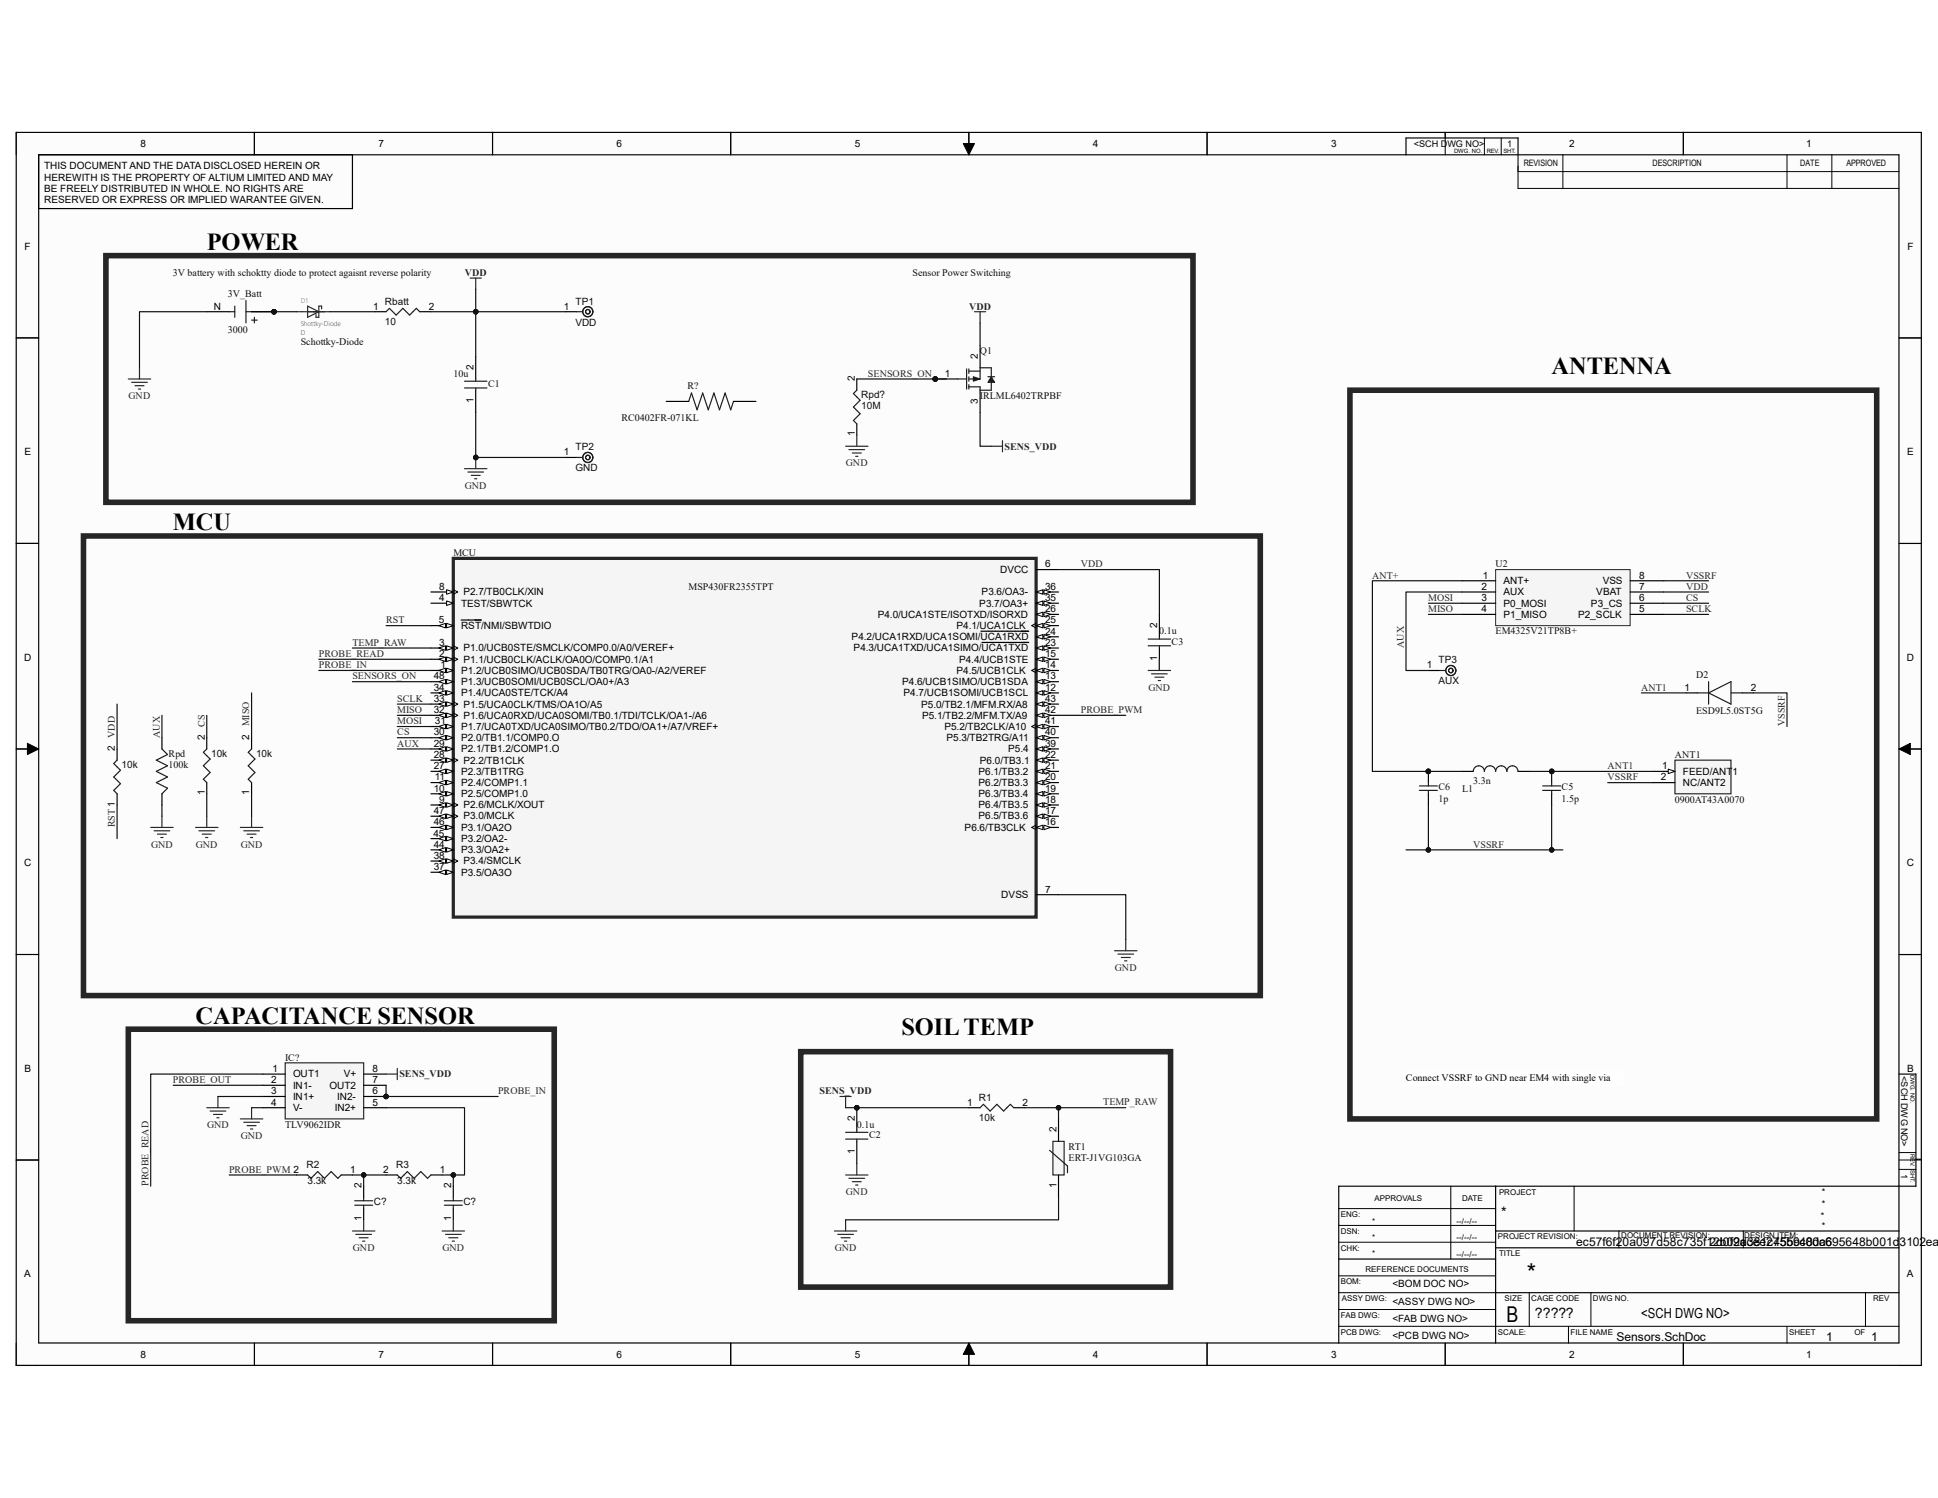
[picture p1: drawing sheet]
<svg xmlns="http://www.w3.org/2000/svg" width="279mm" height="216mm" viewBox="0 0 279 216" stroke-linecap="round" stroke-linejoin="round" font-family="sans-serif">
<defs><g id="words">
<g font-size="3.5">
<text x="29.8" y="36.1">POWER</text>
<text x="223.7" y="53.8">ANTENNA</text>
<text x="24.9" y="76.5">MCU</text>
<text x="28.2" y="147.6">CAPACITANCE SENSOR</text>
<text x="130" y="149.2">SOIL TEMP</text>
<text x="220.1" y="184.6">*</text>
</g>
<text font-size="3.1" x="217.2" y="190.5">B</text>
<g font-size="2">
<text x="216.4" y="175.3">*</text>
<text x="221.3" y="189.9">?????</text>
<text x="236.6" y="189.9">&lt;SCH DWG NO&gt;</text>
</g>
<g font-size="1.7">
<text x="227.2" y="179.6">ec57f6f20a097d58c735f12b02d381c4559480a6</text>
<text x="246.5" y="179.6">2d0f9acee275bcc0dc695648b001d3102eaa</text>
<text x="233" y="193.2">Sensors.SchDoc</text>
<text x="263.3" y="193.2">1</text>
<text x="269.8" y="193.2">1</text>
</g>
<g font-size="1.4">
<text x="20.2" y="21.2">8</text>
<text x="54.6" y="21.2">7</text>
<text x="88.9" y="21.2">6</text>
<text x="123.2" y="21.2">5</text>
<text x="157.6" y="21.2">4</text>
<text x="191.9" y="21.2">3</text>
<text x="226.2" y="21.2">2</text>
<text x="260.4" y="21.2">1</text>
<text x="6.3" y="24.4">THIS DOCUMENT AND THE DATA DISCLOSED HEREIN OR</text>
<text x="6.3" y="26">HEREWITH IS THE PROPERTY OF ALTIUM LIMITED AND MAY</text>
<text x="6.3" y="27.6">BE FREELY DISTRIBUTED IN WHOLE. NO RIGHTS ARE</text>
<text x="6.3" y="29.3">RESERVED OR EXPRESS OR IMPLIED WARANTEE GIVEN.</text>
<text x="3.6" y="36">F</text>
<text x="275" y="36">F</text>
<text x="30.8" y="44.6">N</text>
<text x="53.8" y="44.6">1</text>
<text x="61.8" y="44.6">2</text>
<text x="81.3" y="44.6">1</text>
<text x="68.3" y="53.3" transform="rotate(-90 68.3 53.3)">2</text>
<text x="141" y="51.7" transform="rotate(-90 141 51.7)">2</text>
<text x="68.3" y="58.1" transform="rotate(-90 68.3 58.1)">1</text>
<text x="123.2" y="54.9" transform="rotate(-90 123.2 54.9)">2</text>
<text x="136.2" y="54.3">1</text>
<text x="141" y="58.3" transform="rotate(-90 141 58.3)">3</text>
<text x="3.5" y="65.6">E</text>
<text x="81.3" y="65.6">1</text>
<text x="123.2" y="62.9" transform="rotate(-90 123.2 62.9)">1</text>
<text x="275" y="65.6">E</text>
<text x="144.2" y="82.6">DVCC</text>
<text x="150.7" y="81.8">6</text>
<text x="213.8" y="83.4">1</text>
<text x="236.3" y="83.4">8</text>
<text x="63.3" y="89.8">5</text>
<text x="63.3" y="85">8</text>
<text x="63.3" y="86.6">4</text>
<text x="66.5" y="87.4">TEST/SBWTCK</text>
<text x="66.8" y="85.8">P2.7/TB0CLK/XIN</text>
<text x="126.5" y="89">P4.0/UCA1STE/ISOTXD/ISORXD</text>
<text x="141.2" y="87.4">P3.7/OA3+</text>
<text x="141.5" y="85.8">P3.6/OA3-</text>
<text x="150.7" y="85">36</text>
<text x="150.7" y="86.6">35</text>
<text x="150.7" y="88.2">26</text>
<text x="150.7" y="89.8">25</text>
<text x="213.6" y="85">2</text>
<text x="213.6" y="86.6">3</text>
<text x="213.6" y="88.2">4</text>
<text x="216.7" y="84.2">ANT+</text>
<text x="216.7" y="85.8">AUX</text>
<text x="216.7" y="87.4">P0_MOSI</text>
<text x="216.7" y="89">P1_MISO</text>
<text x="227.5" y="89">P2_SCLK</text>
<text x="229.4" y="87.4">P3_CS</text>
<text x="230.1" y="85.8">VBAT</text>
<text x="231.1" y="84.2">VSS</text>
<text x="236.3" y="85">7</text>
<text x="236.3" y="86.6">6</text>
<text x="236.3" y="88.2">5</text>
<text x="3.5" y="95.2">D</text>
<text x="63.3" y="93.1">3</text>
<text x="63.3" y="94.7">2</text>
<text x="66.5" y="90.7">RST/NMI/SBWTDIO</text>
<text x="66.8" y="93.9">P1.0/UCB0STE/SMCLK/COMP0.0/A0/VEREF+</text>
<text x="66.8" y="95.5">P1.1/UCB0CLK/ACLK/OA0O/COMP0.1/A1</text>
<text x="122.8" y="92.3">P4.2/UCA1RXD/UCA1SOMI/UCA1RXD</text>
<text x="123.1" y="93.9">P4.3/UCA1TXD/UCA1SIMO/UCA1TXD</text>
<text x="137.9" y="90.7">P4.1/UCA1CLK</text>
<text x="138.3" y="95.5">P4.4/UCB1STE</text>
<text x="150.7" y="91.5">24</text>
<text x="150.7" y="93.1">23</text>
<text x="150.7" y="94.7">15</text>
<text x="166.8" y="95.2" transform="rotate(-90 166.8 95.2)">1</text>
<text x="166.8" y="90.5" transform="rotate(-90 166.8 90.5)">2</text>
<text x="274.9" y="95.2">D</text>
<text x="62.5" y="97.9">48</text>
<text x="62.5" y="99.5">34</text>
<text x="62.5" y="101.2">33</text>
<text x="63.5" y="96.3">1</text>
<text x="66.5" y="97.1">P1.2/UCB0SIMO/UCB0SDA/TB0TRG/OA0-/A2/VEREF</text>
<text x="66.5" y="98.7">P1.3/UCB0SOMI/UCB0SCL/OA0+/A3</text>
<text x="66.5" y="100.4">P1.4/UCA0STE/TCK/A4</text>
<text x="66.8" y="102">P1.5/UCA0CLK/TMS/OA1O/A5</text>
<text x="130" y="98.7">P4.6/UCB1SIMO/UCB1SDA</text>
<text x="130.3" y="100.4">P4.7/UCB1SOMI/UCB1SCL</text>
<text x="132.8" y="102">P5.0/TB2.1/MFM.RX/A8</text>
<text x="137.9" y="97.1">P4.5/UCB1CLK</text>
<text x="150.7" y="96.3">14</text>
<text x="150.7" y="97.9">13</text>
<text x="150.7" y="99.5">12</text>
<text x="150.7" y="101.2">43</text>
<text x="205.7" y="96.3">1</text>
<text x="242.9" y="99.5">1</text>
<text x="252.4" y="99.5">2</text>
<text x="29.5" y="106.6" transform="rotate(-90 29.5 106.6)">2</text>
<text x="35.9" y="106.6" transform="rotate(-90 35.9 106.6)">2</text>
<text x="62.5" y="102.8">32</text>
<text x="62.5" y="106">30</text>
<text x="62.5" y="107.6">29</text>
<text x="62.7" y="104.4">31</text>
<text x="66.5" y="105.2">P1.7/UCA0TXD/UCA0SIMO/TB0.2/TDO/OA1+/A7/VREF+</text>
<text x="66.5" y="106.8">P2.0/TB1.1/COMP0.O</text>
<text x="66.8" y="103.6">P1.6/UCA0RXD/UCA0SOMI/TB0.1/TDI/TCLK/OA1-/A6</text>
<text x="132.9" y="103.6">P5.1/TB2.2/MFM.TX/A9</text>
<text x="136.1" y="105.2">P5.2/TB2CLK/A10</text>
<text x="136.4" y="106.8">P5.3/TB2TRG/A11</text>
<text x="150.7" y="102.8">42</text>
<text x="150.7" y="104.4">41</text>
<text x="150.7" y="106">40</text>
<text x="150.7" y="107.6">39</text>
<text x="16.6" y="108.2" transform="rotate(-90 16.6 108.2)">2</text>
<text x="62.5" y="109.2">28</text>
<text x="62.5" y="110.9">27</text>
<text x="62.7" y="112.5">11</text>
<text x="66.5" y="108.4">P2.1/TB1.2/COMP1.O</text>
<text x="66.5" y="111.7">P2.3/TB1TRG</text>
<text x="66.5" y="113.3">P2.4/COMP1.1</text>
<text x="66.8" y="110.1">P2.2/TB1CLK</text>
<text x="141.1" y="111.7">P6.1/TB3.2</text>
<text x="141.1" y="113.3">P6.2/TB3.3</text>
<text x="141.3" y="110.1">P6.0/TB3.1</text>
<text x="145.3" y="108.4">P5.4</text>
<text x="150.7" y="109.2">22</text>
<text x="150.7" y="110.9">21</text>
<text x="150.7" y="112.5">20</text>
<text x="239.4" y="112.5">2</text>
<text x="239.6" y="110.9">1</text>
<text x="242.6" y="111.7">FEED/ANT1</text>
<text x="242.6" y="113.3">NC/ANT2</text>
<text x="29.5" y="114.6" transform="rotate(-90 29.5 114.6)">1</text>
<text x="35.9" y="114.6" transform="rotate(-90 35.9 114.6)">1</text>
<text x="62.5" y="114.1">10</text>
<text x="62.5" y="117.3">47</text>
<text x="62.5" y="118.9">46</text>
<text x="63.3" y="115.7">9</text>
<text x="66.5" y="114.9">P2.5/COMP1.0</text>
<text x="66.5" y="119.8">P3.1/OA2O</text>
<text x="66.8" y="116.5">P2.6/MCLK/XOUT</text>
<text x="66.8" y="118.1">P3.0/MCLK</text>
<text x="139.1" y="119.8">P6.6/TB3CLK</text>
<text x="141.1" y="114.9">P6.3/TB3.4</text>
<text x="141.1" y="116.5">P6.4/TB3.5</text>
<text x="141.1" y="118.1">P6.5/TB3.6</text>
<text x="150.7" y="114.1">19</text>
<text x="150.7" y="115.7">18</text>
<text x="150.7" y="117.3">17</text>
<text x="150.7" y="118.9">16</text>
<text x="3.5" y="124.8">C</text>
<text x="62.5" y="120.6">45</text>
<text x="62.5" y="122.2">44</text>
<text x="62.5" y="123.8">38</text>
<text x="62.5" y="125.4">37</text>
<text x="66.5" y="121.4">P3.2/OA2-</text>
<text x="66.5" y="123">P3.3/OA2+</text>
<text x="66.8" y="124.6">P3.4/SMCLK</text>
<text x="274.9" y="124.8">C</text>
<text x="66.5" y="126.2">P3.5/OA3O</text>
<text x="144.4" y="129.5">DVSS</text>
<text x="150.7" y="128.7">7</text>
<text x="3.5" y="154.5">B</text>
<text x="39.3" y="154.5">1</text>
<text x="42.2" y="155.3">OUT1</text>
<text x="49.6" y="155.3">V+</text>
<text x="53.7" y="154.5">8</text>
<text x="202.7" y="155.8">Connect VSSRF to GND near EM4 with single via</text>
<text x="275" y="154.5">B</text>
<text x="39.1" y="156.1">2</text>
<text x="39.1" y="157.7">3</text>
<text x="39.1" y="159.3">4</text>
<text x="42.2" y="156.9">IN1-</text>
<text x="42.2" y="158.5">IN1+</text>
<text x="42.2" y="160.1">V-</text>
<text x="47.5" y="156.9">OUT2</text>
<text x="48.3" y="160.1">IN2+</text>
<text x="48.6" y="158.5">IN2-</text>
<text x="53.7" y="156.1">7</text>
<text x="53.7" y="157.7">6</text>
<text x="53.7" y="159.3">5</text>
<text x="123.2" y="161.6" transform="rotate(-90 123.2 161.6)">2</text>
<text x="139.4" y="159.3">1</text>
<text x="147.4" y="159.3">2</text>
<text x="123.2" y="166.3" transform="rotate(-90 123.2 166.3)">1</text>
<text x="152.3" y="163.2" transform="rotate(-90 152.3 163.2)">2</text>
<text x="50.5" y="169">1</text>
<text x="52.1" y="171.3" transform="rotate(-90 52.1 171.3)">2</text>
<text x="55.2" y="169">2</text>
<text x="63.4" y="169">1</text>
<text x="65.1" y="171.3" transform="rotate(-90 65.1 171.3)">2</text>
<text x="152.3" y="171.2" transform="rotate(-90 152.3 171.2)">1</text>
<text x="52.1" y="176" transform="rotate(-90 52.1 176)">1</text>
<text x="65.1" y="176" transform="rotate(-90 65.1 176)">1</text>
<text x="3.5" y="184.1">A</text>
<text x="200.7" y="185.5">&lt;BOM DOC NO&gt;</text>
<text x="274.9" y="184.1">A</text>
<text x="200.7" y="190.5">&lt;FAB DWG NO&gt;</text>
<text x="200.7" y="188.1">&lt;ASSY DWG NO&gt;</text>
<text x="20.2" y="195.7">8</text>
<text x="54.6" y="195.7">7</text>
<text x="88.9" y="195.7">6</text>
<text x="123.2" y="195.7">5</text>
<text x="157.6" y="195.7">4</text>
<text x="191.9" y="195.7">3</text>
<text x="200.7" y="193">&lt;PCB DWG NO&gt;</text>
<text x="226.2" y="195.7">2</text>
<text x="260.4" y="195.7">1</text>
</g>
<g font-size="1.4" fill="#0e0e0e">
<text x="24.9" y="39.8">3V battery with schoktty diode to protect agaisnt reverse polarity</text>
<text x="131.6" y="39.8">Sensor Power Switching</text>
<text x="32.9" y="42.8">3V_Batt</text>
<text x="55.5" y="44">Rbatt</text>
<text x="55.5" y="46.9">10</text>
<text x="83" y="43.9">TP1</text>
<text x="83" y="46.9">VDD</text>
<text x="32.9" y="48">3000</text>
<text x="43.3" y="49.8">Schottky-Diode</text>
<text x="141.3" y="51.1">Q1</text>
<text x="65.4" y="54.3">10u</text>
<text x="70.4" y="55.8">C1</text>
<text x="99.1" y="56.1">R?</text>
<text x="124.2" y="57.4">Rpd?</text>
<text x="124.2" y="59">10M</text>
<text x="141.3" y="57.5">IRLML6402TRPBF</text>
<text x="83" y="64.9">TP2</text>
<text x="89.6" y="60.7">RC0402FR-071KL</text>
<text x="83" y="67.9">GND</text>
<text x="65.4" y="80.1">MCU</text>
<text x="215.6" y="81.7">U2</text>
<text x="99.3" y="85">MSP430FR2355TPT</text>
<text x="167.1" y="91.4">0.1u</text>
<text x="168.9" y="92.9">C3</text>
<text x="207.4" y="95.6">TP3</text>
<text x="215.6" y="91.4">EM4325V21TP8B+</text>
<text x="207.4" y="98.6">AUX</text>
<text x="244.5" y="97.7">D2</text>
<text x="244.5" y="102.9">ESD9L5.0ST5G</text>
<text x="17.5" y="110.7">10k</text>
<text x="24.3" y="109.1">Rpd</text>
<text x="24.3" y="110.7">100k</text>
<text x="30.4" y="109.1">10k</text>
<text x="36.9" y="109.1">10k</text>
<text x="207.4" y="113.9">C6</text>
<text x="212.4" y="112.9">3.3n</text>
<text x="225.1" y="113.9">C5</text>
<text x="241.5" y="109.2">ANT1</text>
<text x="207.4" y="115.5">1p</text>
<text x="210.8" y="114.1">L1</text>
<text x="225.1" y="115.5">1.5p</text>
<text x="241.5" y="115.7">0900AT43A0070</text>
<text x="41.1" y="152.9">IC?</text>
<text x="141.1" y="158.7">R1</text>
<text x="141.1" y="161.6">10k</text>
<text x="41.1" y="162.6">TLV9062IDR</text>
<text x="123.5" y="162.6">0.1u</text>
<text x="125.3" y="164">C2</text>
<text x="154.1" y="165.8">RT1</text>
<text x="154.1" y="167.4">ERT-J1VG103GA</text>
<text x="44.2" y="168.4">R2</text>
<text x="44.3" y="170.6">3.3k</text>
<text x="53.9" y="173.7">C?</text>
<text x="57.1" y="168.4">R3</text>
<text x="57.3" y="170.6">3.3k</text>
<text x="66.8" y="173.7">C?</text>
</g>
<g font-size="1.4" fill="#262626">
<text x="67" y="39.8">VDD</text>
<text x="139.7" y="44.6">VDD</text>
<text x="18.5" y="57.5">GND</text>
<text x="125.1" y="54.3">SENSORS_ON</text>
<text x="144.8" y="64.8">SENS_VDD</text>
<text x="67" y="70.4">GND</text>
<text x="122" y="67.2">GND</text>
<text x="155.8" y="81.7">VDD</text>
<text x="197.8" y="83.4">ANT+</text>
<text x="243.1" y="83.4">VSSRF</text>
<text x="55.7" y="89.8">RST</text>
<text x="205.9" y="86.6">MOSI</text>
<text x="205.9" y="88.2">MISO</text>
<text x="243.1" y="85">VDD</text>
<text x="243.1" y="86.6">CS</text>
<text x="243.1" y="88.2">SCLK</text>
<text x="46" y="94.7">PROBE_READ</text>
<text x="50.8" y="93.1">TEMP_RAW</text>
<text x="202.4" y="93.4" transform="rotate(-90 202.4 93.4)">AUX</text>
<text x="46" y="96.3">PROBE_IN</text>
<text x="50.8" y="97.9">SENSORS_ON</text>
<text x="57.3" y="101.1">SCLK</text>
<text x="165.6" y="99.5">GND</text>
<text x="236.6" y="99.5">ANT1</text>
<text x="16.6" y="106.3" transform="rotate(-90 16.6 106.3)">VDD</text>
<text x="23" y="106.3" transform="rotate(-90 23 106.3)">AUX</text>
<text x="29.5" y="104.8" transform="rotate(-90 29.5 104.8)">CS</text>
<text x="35.9" y="104.7" transform="rotate(-90 35.9 104.7)">MISO</text>
<text x="57.3" y="104.4">MOSI</text>
<text x="57.3" y="102.8">MISO</text>
<text x="57.3" y="106">CS</text>
<text x="57.3" y="107.6">AUX</text>
<text x="155.8" y="102.8">PROBE_PWM</text>
<text x="257.3" y="104.7" transform="rotate(-90 257.3 104.7)">VSSRF</text>
<text x="231.8" y="112.5">VSSRF</text>
<text x="231.8" y="110.8">ANT1</text>
<text x="16.6" y="119.3" transform="rotate(-90 16.6 119.3)">RST 1</text>
<text x="21.8" y="122.2">GND</text>
<text x="28.2" y="122.2">GND</text>
<text x="34.7" y="122.2">GND</text>
<text x="212.4" y="122.2">VSSRF</text>
<text x="160.7" y="139.9">GND</text>
<text x="57.6" y="155.3">SENS_VDD</text>
<text x="24.9" y="156.1">PROBE_OUT</text>
<text x="71.8" y="157.7">PROBE_IN</text>
<text x="118.2" y="157.7">SENS_VDD</text>
<text x="159" y="159.3">TEMP_RAW</text>
<text x="29.8" y="162.6">GND</text>
<text x="34.7" y="164.2">GND</text>
<text x="21.4" y="170.9" transform="rotate(-90 21.4 170.9)">PROBE_READ</text>
<text x="33" y="169">PROBE_PWM 2</text>
<text x="122" y="172.3">GND</text>
<text x="50.9" y="180.3">GND</text>
<text x="63.8" y="180.3">GND</text>
<text x="120.4" y="180.3">GND</text>
</g>
<g font-size="1.3">
<text x="203.8" y="21.2">&lt;SCH DWG NO&gt;</text>
<text x="217.3" y="21.2">1</text>
<text x="219.7" y="24">REVISION</text>
<text x="238.3" y="24">DESCRIPTION</text>
<text x="259.6" y="24">DATE</text>
<text x="266.2" y="24">APPROVED</text>
<text x="274.1" y="155.1" transform="rotate(90 274.1 155.1)">&lt;SCH DWG NO&gt;</text>
<text x="262.6" y="172.3">*</text>
<text x="262.6" y="174">*</text>
<text x="274.1" y="169.2" transform="rotate(90 274.1 169.2)">1</text>
<text x="262.5" y="175.7">*</text>
<text x="262.6" y="177.1">*</text>
</g>
<g font-size="1.1">
<text x="198.2" y="173.1">APPROVALS</text>
<text x="210.8" y="173.1">DATE</text>
<text x="216.1" y="172.3">PROJECT</text>
<text x="193.3" y="175.4">ENG:</text>
<text x="193.3" y="177.8">DSN:</text>
<text x="197.8" y="176.4">*</text>
<text x="197.8" y="178.8">*</text>
<text x="210" y="176.4">--/--/--</text>
<text x="210" y="178.8">--/--/--</text>
<text x="215.9" y="178.6">PROJECT REVISION:</text>
<text x="233.7" y="178.5">DOCUMENT REVISION:</text>
<text x="251.5" y="178.5">DESIGN ITEM:</text>
<text x="193.3" y="180.3">CHK:</text>
<text x="193.3" y="185.1">BOM:</text>
<text x="196.8" y="183.3">REFERENCE DOCUMENTS</text>
<text x="197.8" y="181.1">*</text>
<text x="210" y="181.2">--/--/--</text>
<text x="216.1" y="181.1">TITLE</text>
<text x="193.3" y="189.9">FAB DWG:</text>
<text x="193.5" y="187.5">ASSY DWG:</text>
<text x="216.9" y="187.5">SIZE</text>
<text x="220.8" y="187.5">CAGE CODE</text>
<text x="229.7" y="187.5">DWG NO.</text>
<text x="270" y="187.5">REV</text>
<text x="193.3" y="192.4">PCB DWG:</text>
<text x="215.9" y="192.4">SCALE:</text>
<text x="226.4" y="192.4">FILE NAME</text>
<text x="257.9" y="192.4">SHEET</text>
<text x="267.3" y="192.4">OF</text>
</g>
<g font-size="1" fill="#373737">
<text x="43.3" y="46.9">Shottky-Diode</text>
<text x="43.3" y="48.2">D</text>
</g>
<text font-size="1" fill="#5d5d5d" x="43.3" y="43.7">D1</text>
<g font-size=".8">
<text x="209.6" y="22.1">DWG. NO.</text>
<text x="214.3" y="22.1">REV. SHT.</text>
<text x="275.4" y="154.9" transform="rotate(90 275.4 154.9)">DWG. NO.</text>
<text x="275.4" y="166.3" transform="rotate(90 275.4 166.3)">REV. SHT.</text>
</g>
</g></defs>
<g fill="#fcfcfc">
<path d="M2.3 19.1h274.7v177.7h-274.7z" fill-rule="evenodd"/>
<path d="M5.6 22.3h268.2v171.3h-268.2z" fill-rule="evenodd"/>
</g>
<g fill="none" stroke="#000" stroke-width=".14">
<path d="M2.3 19.1v3.2M36.7 19.1v3.2M71 19.1v3.2M105.3 19.1v3.2M139.7 19.1v3.2M174 19.1v3.2M208.4 19.1v3.2M214 19.9v2.4M216.4 19.9v2.4M242.7 19.1v3.2M138.9 20.7h1.6l-.8 1.6zM218.9 22.3v4.9h54.9"/>
<path d="M218.9 24.7h54.9M225.3 22.3v4.9M257.6 22.3v4.9M264.1 22.3v4.9M2.3 48.7h3.3M273.8 48.7h3.2M2.3 78.3h3.3M273.8 78.3h3.2M2.3 107.9h3.3M4 107.1l1.6 .8-1.6 .8zM273.8 107.9l1.6-.8v1.7zM273.8 107.9h3.2"/>
<path d="M2.3 137.6h3.3M273.8 137.6h3.2M2.3 167.2h3.3M193 176.6h22.6M193 174.2h22.6M193 179h22.6M209.2 171v10.5M226.9 171v6.4M233.4 177.4v2.4M251.3 177.4v2.4M273.8 167.2h3.2M273.8 168.5h2.4"/>
<path d="M273.8 166.1h2.4M2.3 193.6v3.2h3.3M36.7 193.6v3.2M71 193.6v3.2M105.3 193.6v3.2M139.7 193.6l.8 1.6h-1.6zM139.7 193.6v3.2M174 193.6v3.2M193 191.2h80.8M193 186.3h22.6M193 183.9h22.6M193 188.7h22.6"/>
<path d="M208.4 193.6v3.2M220.5 186.3v4.9M226.1 191.2v2.4M229.4 186.3v4.9M242.7 193.6v3.2M257.6 191.2v2.4M268.9 186.3v4.9M273.8 196.8h3.2"/>
</g>
<g fill="none" stroke="#000" stroke-width=".17">
<path d="M2.3 19.1h274.7v177.7h-274.7zM36.7 19.1v3.2M71 19.1v3.2M105.3 19.1v3.2M139.7 19.1v3.2M174 19.1v3.2M208.4 19.1v.8M242.7 19.1v3.2M5.6 22.3h268.2v171.3h-268.2zM50.8 22.3v7.8h-45.2M202.7 22.3v-2.4h16.2v2.4M2.3 48.7h3.3"/>
<path d="M273.8 48.7h3.2M2.3 78.3h3.3M273.8 78.3h3.2M2.3 107.9h3.3M273.8 107.9h3.2M2.3 137.6h3.3M273.8 137.6h3.2M273.8 154.8h2.4v16.2h-83.2v22.6M2.3 167.2h3.3M215.6 177.4h58.2M215.6 171v22.6M215.6 179.8h58.2"/>
<path d="M276.2 167.1h.8M36.7 193.6v3.2M71 193.6v3.2M105.3 193.6v3.2M139.7 193.6v3.2M174 193.6v3.2M193 181.5h22.6M208.4 193.6v3.2M215.6 186.3h58.2M242.7 193.6v3.2"/>
</g>
<path d="M138.9 20.7h1.6l-.8 1.6zM4 107.1l1.6 .8-1.6 .8zM273.8 107.9l1.6-.8v1.7zM139.7 193.6l.8 1.6h-1.6z" fill="#000"/>
<path d="M151.8 164.5h1.6v4.8h-1.6z" fill-rule="evenodd" fill="#f5f5f5"/>
<path d="M140.5 44.9h1.6M141.3 44.9v1.6M120.3 177.4h3.2M120.8 177.9h2.2M121.3 178.4h1.3M121.8 178.9h.3M121.9 175.8v1.6M151.8 164.5h1.6v4.8h-1.6z" fill="none" stroke="#262626" stroke-width=".17"/>
<path d="M139.7 159.6h1.6M146.1 159.6h1.7M152.6 161.3v3.2M152.6 169.3v3.3" fill="none" stroke="#000" stroke-width=".17"/>
<path d="M141.3 159.6l.5-.4 .9 .9 1-.9 1 .9 1-.9 .4 .4M151.3 165.8l2.6 2.2v1" fill="none" stroke="#1c1c1c" stroke-width=".17"/>
<circle cx="134.8" cy="54.6" r=".32" fill="#0e0e0e"/>
<circle cx="134.8" cy="54.6" r=".32" fill="none" stroke="#0e0e0e" stroke-width=".14"/>
<path d="M134.8 54.6h3.3M141.3 56.2v3.3" fill="none" stroke="#000" stroke-width=".17"/>
<circle cx="134.8" cy="54.6" r=".32" fill="#0e0e0e"/>
<circle cx="134.8" cy="54.6" r=".32" fill="none" stroke="#0e0e0e" stroke-width=".14"/>
<path d="M141.3 49.8v3.2" fill="none" stroke="#000" stroke-width=".17"/>
<path d="M138.1 54.6h1.3M139.4 53.2v2.9M139.7 55.8h1.6M139.7 53.5h1.6M139.7 53.2v.6M139.7 54.3v.6M139.7 55.4v.7M141.3 53v1.6h-1.6" fill="none" stroke="#1c1c1c" stroke-width=".17"/>
<path d="M140.3 54.3l1 .3-1 .3z" fill="#1c1c1c"/>
<path d="M140.3 54.3l1 .3-1 .3z" fill="none" stroke="#1c1c1c" stroke-width=".14"/>
<path d="M141.3 53h1.6v1.3M142.4 54.3h1M142.9 55.1v1.1h-1.6v-.4" fill="none" stroke="#1c1c1c" stroke-width=".17"/>
<path d="M142.9 54.3l.5 .8h-1z" fill="#1c1c1c"/>
<path d="M142.9 54.3l.5 .8h-1z" fill="none" stroke="#1c1c1c" stroke-width=".14"/>
<path d="M142.9 64.3h1.6M144.5 63.5v1.6M121.1 158h1.6M121.9 158v1.6" fill="none" stroke="#262626" stroke-width=".17"/>
<path d="M15.3 36.8h156.7v35.6h-156.7zM115.4 151.6h53.4v33.9h-53.4z" fill="none" stroke="#262626" stroke-width=".8"/>
<circle cx="39.5" cy="44.9" r=".32" fill="#0e0e0e"/>
<circle cx="39.5" cy="44.9" r=".32" fill="none" stroke="#0e0e0e" stroke-width=".14"/>
<circle cx="39.5" cy="44.9" r=".32" fill="#0e0e0e"/>
<circle cx="39.5" cy="44.9" r=".32" fill="none" stroke="#0e0e0e" stroke-width=".14"/>
<path d="M33 44.9h.8M33.8 44.1v1.6M35.5 43.3v3.2M35.5 44.9h.8M36.3 46.1h.8M36.7 45.7v.8" fill="none" stroke="#1c1c1c" stroke-width=".17"/>
<path d="M36.3 44.9h3.2" fill="none" stroke="#000" stroke-width=".17"/>
<circle cx="39.5" cy="44.9" r=".32" fill="#0e0e0e"/>
<circle cx="39.5" cy="44.9" r=".32" fill="none" stroke="#0e0e0e" stroke-width=".14"/>
<path d="M36.3 44.9h3.2" fill="none" stroke="#000" stroke-width=".17"/>
<circle cx="39.5" cy="44.9" r=".32" fill="#0e0e0e"/>
<circle cx="39.5" cy="44.9" r=".32" fill="none" stroke="#0e0e0e" stroke-width=".14"/>
<path d="M29.8 44.9h3.2M54 44.9h1.7M60.5 44.9h1.6M243.1 99.9h1.6M251.2 99.9h1.6" fill="none" stroke="#000" stroke-width=".17"/>
<path d="M55.7 44.9l.4-.5 1 1 1-1 1 1 .9-1 .5 .5M244.7 99.9h1.6M246.3 99.9l3.3-1.7v3.3zM246.3 98.2v3.3M249.6 99.9h1.6" fill="none" stroke="#1c1c1c" stroke-width=".17"/>
<path d="M65.4 80.5h84v51.7h-84z" fill-rule="evenodd" fill="#f5f5f5"/>
<path d="M65.4 80.5h84v51.7h-84z" fill="none" stroke="#262626" stroke-width=".47"/>
<path d="M62.1 85.3h3.3" fill="none" stroke="#000" stroke-width=".17"/>
<path d="M64.4 85l1 .3-1 .3z" fill="#fbfbfb"/>
<path d="M64.4 85l1 .3-1 .3zM65.4 85l.6 .3-.6 .3" fill="none" stroke="#000" stroke-width=".14"/>
<path d="M62.1 86.9h3.3" fill="none" stroke="#000" stroke-width=".17"/>
<path d="M64.4 86.6l1 .3-1 .4z" fill="#fbfbfb"/>
<path d="M64.4 86.6l1 .3-1 .4z" fill="none" stroke="#000" stroke-width=".14"/>
<path d="M62.1 90.2h3.3" fill="none" stroke="#000" stroke-width=".17"/>
<path d="M64.4 89.8l1 .4-1 .3z" fill="#fbfbfb"/>
<path d="M64.4 89.8l1 .4-1 .3z" fill="none" stroke="#000" stroke-width=".14"/>
<path d="M63.3 90.2l.9-.4v.7z" fill="#fbfbfb"/>
<path d="M63.3 90.2l.9-.4v.7z" fill="none" stroke="#000" stroke-width=".14"/>
<path d="M62.1 93.4h3.3M66.5 89.4h2.9" fill="none" stroke="#000" stroke-width=".17"/>
<path d="M64.4 93.1l1 .3-1 .3z" fill="#fbfbfb"/>
<path d="M64.4 93.1l1 .3-1 .3z" fill="none" stroke="#000" stroke-width=".14"/>
<path d="M63.3 93.4l.9-.3v.6z" fill="#fbfbfb"/>
<path d="M63.3 93.4l.9-.3v.6zM65.4 93.1l.6 .3-.6 .3" fill="none" stroke="#000" stroke-width=".14"/>
<path d="M62.1 95h3.3" fill="none" stroke="#000" stroke-width=".17"/>
<path d="M64.4 94.7l1 .3-1 .3z" fill="#fbfbfb"/>
<path d="M64.4 94.7l1 .3-1 .3z" fill="none" stroke="#000" stroke-width=".14"/>
<path d="M63.3 95l.9-.3v.6z" fill="#fbfbfb"/>
<path d="M63.3 95l.9-.3v.6zM65.4 94.7l.6 .3-.6 .3" fill="none" stroke="#000" stroke-width=".14"/>
<path d="M62.1 96.6h3.3" fill="none" stroke="#000" stroke-width=".17"/>
<path d="M64.4 96.3l1 .3-1 .4z" fill="#fbfbfb"/>
<path d="M64.4 96.3l1 .3-1 .4z" fill="none" stroke="#000" stroke-width=".14"/>
<path d="M63.3 96.6l.9-.3v.7z" fill="#fbfbfb"/>
<path d="M63.3 96.6l.9-.3v.7z" fill="none" stroke="#000" stroke-width=".14"/>
<path d="M62.1 98.3h3.3" fill="none" stroke="#000" stroke-width=".17"/>
<path d="M64.4 97.9l1 .4-1 .3z" fill="#fbfbfb"/>
<path d="M64.4 97.9l1 .4-1 .3z" fill="none" stroke="#000" stroke-width=".14"/>
<path d="M63.3 98.3l.9-.4v.7z" fill="#fbfbfb"/>
<path d="M63.3 98.3l.9-.4v.7z" fill="none" stroke="#000" stroke-width=".14"/>
<path d="M62.1 99.9h3.3" fill="none" stroke="#000" stroke-width=".17"/>
<path d="M64.4 99.5l1 .4-1 .3z" fill="#fbfbfb"/>
<path d="M64.4 99.5l1 .4-1 .3z" fill="none" stroke="#000" stroke-width=".14"/>
<path d="M63.3 99.9l.9-.4v.7z" fill="#fbfbfb"/>
<path d="M63.3 99.9l.9-.4v.7z" fill="none" stroke="#000" stroke-width=".14"/>
<path d="M62.1 101.5h3.3" fill="none" stroke="#000" stroke-width=".17"/>
<path d="M64.4 101.2l1 .3-1 .3z" fill="#fbfbfb"/>
<path d="M64.4 101.2l1 .3-1 .3z" fill="none" stroke="#000" stroke-width=".14"/>
<path d="M63.3 101.5l.9-.3v.6z" fill="#fbfbfb"/>
<path d="M63.3 101.5l.9-.3v.6zM65.4 101.2l.6 .3-.6 .3" fill="none" stroke="#000" stroke-width=".14"/>
<path d="M62.1 103.1h3.3" fill="none" stroke="#000" stroke-width=".17"/>
<path d="M64.4 102.8l1 .3-1 .3z" fill="#fbfbfb"/>
<path d="M64.4 102.8l1 .3-1 .3z" fill="none" stroke="#000" stroke-width=".14"/>
<path d="M63.3 103.1l.9-.3v.6z" fill="#fbfbfb"/>
<path d="M63.3 103.1l.9-.3v.6zM65.4 102.8l.6 .3-.6 .3" fill="none" stroke="#000" stroke-width=".14"/>
<path d="M62.1 104.7h3.3" fill="none" stroke="#000" stroke-width=".17"/>
<path d="M64.4 104.4l1 .3-1 .3z" fill="#fbfbfb"/>
<path d="M64.4 104.4l1 .3-1 .3z" fill="none" stroke="#000" stroke-width=".14"/>
<path d="M63.3 104.7l.9-.3v.6z" fill="#fbfbfb"/>
<path d="M63.3 104.7l.9-.3v.6z" fill="none" stroke="#000" stroke-width=".14"/>
<path d="M62.1 106.3h3.3" fill="none" stroke="#000" stroke-width=".17"/>
<path d="M64.4 106l1 .3-1 .3z" fill="#fbfbfb"/>
<path d="M64.4 106l1 .3-1 .3z" fill="none" stroke="#000" stroke-width=".14"/>
<path d="M63.3 106.3l.9-.3v.6z" fill="#fbfbfb"/>
<path d="M63.3 106.3l.9-.3v.6z" fill="none" stroke="#000" stroke-width=".14"/>
<path d="M62.1 107.9h3.3" fill="none" stroke="#000" stroke-width=".17"/>
<path d="M64.4 107.6l1 .3-1 .4z" fill="#fbfbfb"/>
<path d="M64.4 107.6l1 .3-1 .4z" fill="none" stroke="#000" stroke-width=".14"/>
<path d="M63.3 107.9l.9-.3v.7z" fill="#fbfbfb"/>
<path d="M63.3 107.9l.9-.3v.7z" fill="none" stroke="#000" stroke-width=".14"/>
<path d="M62.1 109.6h3.3" fill="none" stroke="#000" stroke-width=".17"/>
<path d="M64.4 109.2l1 .4-1 .3z" fill="#fbfbfb"/>
<path d="M64.4 109.2l1 .4-1 .3z" fill="none" stroke="#000" stroke-width=".14"/>
<path d="M63.3 109.6l.9-.4v.7z" fill="#fbfbfb"/>
<path d="M63.3 109.6l.9-.4v.7zM65.4 109.2l.6 .4-.6 .3" fill="none" stroke="#000" stroke-width=".14"/>
<path d="M62.1 111.2h3.3" fill="none" stroke="#000" stroke-width=".17"/>
<path d="M64.4 110.8l1 .4-1 .3z" fill="#fbfbfb"/>
<path d="M64.4 110.8l1 .4-1 .3z" fill="none" stroke="#000" stroke-width=".14"/>
<path d="M63.3 111.2l.9-.4v.7z" fill="#fbfbfb"/>
<path d="M63.3 111.2l.9-.4v.7z" fill="none" stroke="#000" stroke-width=".14"/>
<path d="M62.1 112.8h3.3" fill="none" stroke="#000" stroke-width=".17"/>
<path d="M64.4 112.5l1 .3-1 .3z" fill="#fbfbfb"/>
<path d="M64.4 112.5l1 .3-1 .3z" fill="none" stroke="#000" stroke-width=".14"/>
<path d="M63.3 112.8l.9-.3v.6z" fill="#fbfbfb"/>
<path d="M63.3 112.8l.9-.3v.6z" fill="none" stroke="#000" stroke-width=".14"/>
<path d="M62.1 114.4h3.3" fill="none" stroke="#000" stroke-width=".17"/>
<path d="M64.4 114.1l1 .3-1 .3z" fill="#fbfbfb"/>
<path d="M64.4 114.1l1 .3-1 .3z" fill="none" stroke="#000" stroke-width=".14"/>
<path d="M63.3 114.4l.9-.3v.6z" fill="#fbfbfb"/>
<path d="M63.3 114.4l.9-.3v.6z" fill="none" stroke="#000" stroke-width=".14"/>
<path d="M62.1 116h3.3" fill="none" stroke="#000" stroke-width=".17"/>
<path d="M64.4 115.7l1 .3-1 .3z" fill="#fbfbfb"/>
<path d="M64.4 115.7l1 .3-1 .3z" fill="none" stroke="#000" stroke-width=".14"/>
<path d="M63.3 116l.9-.3v.6z" fill="#fbfbfb"/>
<path d="M63.3 116l.9-.3v.6zM65.4 115.7l.6 .3-.6 .3" fill="none" stroke="#000" stroke-width=".14"/>
<path d="M62.1 117.6h3.3" fill="none" stroke="#000" stroke-width=".17"/>
<path d="M64.4 117.3l1 .3-1 .4z" fill="#fbfbfb"/>
<path d="M64.4 117.3l1 .3-1 .4z" fill="none" stroke="#000" stroke-width=".14"/>
<path d="M63.3 117.6l.9-.3v.7z" fill="#fbfbfb"/>
<path d="M63.3 117.6l.9-.3v.7zM65.4 117.3l.6 .3-.6 .4" fill="none" stroke="#000" stroke-width=".14"/>
<path d="M62.1 119.3h3.3" fill="none" stroke="#000" stroke-width=".17"/>
<path d="M64.4 118.9l1 .4-1 .3z" fill="#fbfbfb"/>
<path d="M64.4 118.9l1 .4-1 .3z" fill="none" stroke="#000" stroke-width=".14"/>
<path d="M63.3 119.3l.9-.4v.7z" fill="#fbfbfb"/>
<path d="M63.3 119.3l.9-.4v.7z" fill="none" stroke="#000" stroke-width=".14"/>
<path d="M62.1 120.9h3.3" fill="none" stroke="#000" stroke-width=".17"/>
<path d="M64.4 120.5l1 .4-1 .3z" fill="#fbfbfb"/>
<path d="M64.4 120.5l1 .4-1 .3z" fill="none" stroke="#000" stroke-width=".14"/>
<path d="M63.3 120.9l.9-.4v.7z" fill="#fbfbfb"/>
<path d="M63.3 120.9l.9-.4v.7z" fill="none" stroke="#000" stroke-width=".14"/>
<path d="M62.1 122.5h3.3" fill="none" stroke="#000" stroke-width=".17"/>
<path d="M64.4 122.2l1 .3-1 .3z" fill="#fbfbfb"/>
<path d="M64.4 122.2l1 .3-1 .3z" fill="none" stroke="#000" stroke-width=".14"/>
<path d="M63.3 122.5l.9-.3v.6z" fill="#fbfbfb"/>
<path d="M63.3 122.5l.9-.3v.6z" fill="none" stroke="#000" stroke-width=".14"/>
<path d="M62.1 124.1h3.3" fill="none" stroke="#000" stroke-width=".17"/>
<path d="M64.4 123.8l1 .3-1 .3z" fill="#fbfbfb"/>
<path d="M64.4 123.8l1 .3-1 .3z" fill="none" stroke="#000" stroke-width=".14"/>
<path d="M63.3 124.1l.9-.3v.6z" fill="#fbfbfb"/>
<path d="M63.3 124.1l.9-.3v.6zM65.4 123.8l.6 .3-.6 .3" fill="none" stroke="#000" stroke-width=".14"/>
<path d="M62.1 125.7h3.3" fill="none" stroke="#000" stroke-width=".17"/>
<path d="M64.4 125.4l1 .3-1 .3z" fill="#fbfbfb"/>
<path d="M64.4 125.4l1 .3-1 .3z" fill="none" stroke="#000" stroke-width=".14"/>
<path d="M63.3 125.7l.9-.3v.6z" fill="#fbfbfb"/>
<path d="M63.3 125.7l.9-.3v.6z" fill="none" stroke="#000" stroke-width=".14"/>
<path d="M149.4 82.1h3.2M149.4 85.3h3.2" fill="none" stroke="#000" stroke-width=".17"/>
<path d="M149.4 85.3l.9-.3v.6z" fill="#fbfbfb"/>
<path d="M149.4 85.3l.9-.3v.6z" fill="none" stroke="#000" stroke-width=".14"/>
<path d="M150.5 85l1 .3-1 .3z" fill="#fbfbfb"/>
<path d="M150.5 85l1 .3-1 .3z" fill="none" stroke="#000" stroke-width=".14"/>
<path d="M149.4 86.9h3.2" fill="none" stroke="#000" stroke-width=".17"/>
<path d="M149.4 86.9l.9-.3v.7z" fill="#fbfbfb"/>
<path d="M149.4 86.9l.9-.3v.7z" fill="none" stroke="#000" stroke-width=".14"/>
<path d="M150.5 86.6l1 .3-1 .4z" fill="#fbfbfb"/>
<path d="M150.5 86.6l1 .3-1 .4z" fill="none" stroke="#000" stroke-width=".14"/>
<path d="M149.4 88.6h3.2" fill="none" stroke="#000" stroke-width=".17"/>
<path d="M149.4 88.6l.9-.4v.7z" fill="#fbfbfb"/>
<path d="M149.4 88.6l.9-.4v.7z" fill="none" stroke="#000" stroke-width=".14"/>
<path d="M150.5 88.2l1 .4-1 .3z" fill="#fbfbfb"/>
<path d="M150.5 88.2l1 .4-1 .3z" fill="none" stroke="#000" stroke-width=".14"/>
<path d="M149.4 90.2h3.2" fill="none" stroke="#000" stroke-width=".17"/>
<path d="M149.4 90.2l.9-.4v.7z" fill="#fbfbfb"/>
<path d="M149.4 90.2l.9-.4v.7z" fill="none" stroke="#000" stroke-width=".14"/>
<path d="M150.5 89.8l1 .4-1 .3z" fill="#fbfbfb"/>
<path d="M149.4 89.8l-.7 .4 .7 .3M150.5 89.8l1 .4-1 .3z" fill="none" stroke="#000" stroke-width=".14"/>
<path d="M149.4 91.8h3.2" fill="none" stroke="#000" stroke-width=".17"/>
<path d="M149.4 91.8l.9-.3v.6z" fill="#fbfbfb"/>
<path d="M149.4 91.8l.9-.3v.6z" fill="none" stroke="#000" stroke-width=".14"/>
<path d="M150.5 91.5l1 .3-1 .3z" fill="#fbfbfb"/>
<path d="M150.5 91.5l1 .3-1 .3z" fill="none" stroke="#000" stroke-width=".14"/>
<path d="M141.4 91h6.9M149.4 93.4h3.2" fill="none" stroke="#000" stroke-width=".17"/>
<path d="M149.4 93.4l.9-.3v.6z" fill="#fbfbfb"/>
<path d="M149.4 93.4l.9-.3v.6z" fill="none" stroke="#000" stroke-width=".14"/>
<path d="M150.5 93.1l1 .3-1 .3z" fill="#fbfbfb"/>
<path d="M150.5 93.1l1 .3-1 .3z" fill="none" stroke="#000" stroke-width=".14"/>
<path d="M141.6 92.6h6.7M149.4 95h3.2" fill="none" stroke="#000" stroke-width=".17"/>
<path d="M149.4 95l.9-.3v.6z" fill="#fbfbfb"/>
<path d="M149.4 95l.9-.3v.6z" fill="none" stroke="#000" stroke-width=".14"/>
<path d="M150.5 94.7l1 .3-1 .3z" fill="#fbfbfb"/>
<path d="M150.5 94.7l1 .3-1 .3z" fill="none" stroke="#000" stroke-width=".14"/>
<path d="M149.4 96.6h3.2" fill="none" stroke="#000" stroke-width=".17"/>
<path d="M149.4 96.6l.9-.3v.7z" fill="#fbfbfb"/>
<path d="M149.4 96.6l.9-.3v.7z" fill="none" stroke="#000" stroke-width=".14"/>
<path d="M150.5 96.3l1 .3-1 .4z" fill="#fbfbfb"/>
<path d="M149.4 96.3l-.7 .3 .7 .4M150.5 96.3l1 .3-1 .4z" fill="none" stroke="#000" stroke-width=".14"/>
<path d="M149.4 98.3h3.2" fill="none" stroke="#000" stroke-width=".17"/>
<path d="M149.4 98.3l.9-.4v.7z" fill="#fbfbfb"/>
<path d="M149.4 98.3l.9-.4v.7z" fill="none" stroke="#000" stroke-width=".14"/>
<path d="M150.5 97.9l1 .4-1 .3z" fill="#fbfbfb"/>
<path d="M150.5 97.9l1 .4-1 .3z" fill="none" stroke="#000" stroke-width=".14"/>
<path d="M149.4 99.9h3.2" fill="none" stroke="#000" stroke-width=".17"/>
<path d="M149.4 99.9l.9-.4v.7z" fill="#fbfbfb"/>
<path d="M149.4 99.9l.9-.4v.7z" fill="none" stroke="#000" stroke-width=".14"/>
<path d="M150.5 99.5l1 .4-1 .3z" fill="#fbfbfb"/>
<path d="M150.5 99.5l1 .4-1 .3z" fill="none" stroke="#000" stroke-width=".14"/>
<path d="M149.4 101.5h3.2" fill="none" stroke="#000" stroke-width=".17"/>
<path d="M149.4 101.5l.9-.3v.6z" fill="#fbfbfb"/>
<path d="M149.4 101.5l.9-.3v.6z" fill="none" stroke="#000" stroke-width=".14"/>
<path d="M150.5 101.2l1 .3-1 .3z" fill="#fbfbfb"/>
<path d="M150.5 101.2l1 .3-1 .3z" fill="none" stroke="#000" stroke-width=".14"/>
<path d="M149.4 103.1h3.2" fill="none" stroke="#000" stroke-width=".17"/>
<path d="M149.4 103.1l.9-.3v.6z" fill="#fbfbfb"/>
<path d="M149.4 103.1l.9-.3v.6z" fill="none" stroke="#000" stroke-width=".14"/>
<path d="M150.5 102.8l1 .3-1 .3z" fill="#fbfbfb"/>
<path d="M150.5 102.8l1 .3-1 .3z" fill="none" stroke="#000" stroke-width=".14"/>
<path d="M149.4 104.7h3.2" fill="none" stroke="#000" stroke-width=".17"/>
<path d="M149.4 104.7l.9-.3v.6z" fill="#fbfbfb"/>
<path d="M149.4 104.7l.9-.3v.6z" fill="none" stroke="#000" stroke-width=".14"/>
<path d="M150.5 104.4l1 .3-1 .3z" fill="#fbfbfb"/>
<path d="M149.4 104.4l-.7 .3 .7 .3M150.5 104.4l1 .3-1 .3z" fill="none" stroke="#000" stroke-width=".14"/>
<path d="M149.4 106.3h3.2" fill="none" stroke="#000" stroke-width=".17"/>
<path d="M149.4 106.3l.9-.3v.6z" fill="#fbfbfb"/>
<path d="M149.4 106.3l.9-.3v.6z" fill="none" stroke="#000" stroke-width=".14"/>
<path d="M150.5 106l1 .3-1 .3z" fill="#fbfbfb"/>
<path d="M150.5 106l1 .3-1 .3z" fill="none" stroke="#000" stroke-width=".14"/>
<path d="M149.4 107.9h3.2" fill="none" stroke="#000" stroke-width=".17"/>
<path d="M149.4 107.9l.9-.3v.7z" fill="#fbfbfb"/>
<path d="M149.4 107.9l.9-.3v.7z" fill="none" stroke="#000" stroke-width=".14"/>
<path d="M150.5 107.6l1 .3-1 .4z" fill="#fbfbfb"/>
<path d="M150.5 107.6l1 .3-1 .4z" fill="none" stroke="#000" stroke-width=".14"/>
<path d="M149.4 109.6h3.2" fill="none" stroke="#000" stroke-width=".17"/>
<path d="M149.4 109.6l.9-.4v.7z" fill="#fbfbfb"/>
<path d="M149.4 109.6l.9-.4v.7z" fill="none" stroke="#000" stroke-width=".14"/>
<path d="M150.5 109.2l1 .4-1 .3z" fill="#fbfbfb"/>
<path d="M150.5 109.2l1 .4-1 .3z" fill="none" stroke="#000" stroke-width=".14"/>
<path d="M149.4 111.2h3.2" fill="none" stroke="#000" stroke-width=".17"/>
<path d="M149.4 111.2l.9-.4v.7z" fill="#fbfbfb"/>
<path d="M149.4 111.2l.9-.4v.7z" fill="none" stroke="#000" stroke-width=".14"/>
<path d="M150.5 110.8l1 .4-1 .3z" fill="#fbfbfb"/>
<path d="M150.5 110.8l1 .4-1 .3z" fill="none" stroke="#000" stroke-width=".14"/>
<path d="M149.4 112.8h3.2" fill="none" stroke="#000" stroke-width=".17"/>
<path d="M149.4 112.8l.9-.3v.6z" fill="#fbfbfb"/>
<path d="M149.4 112.8l.9-.3v.6z" fill="none" stroke="#000" stroke-width=".14"/>
<path d="M150.5 112.5l1 .3-1 .3z" fill="#fbfbfb"/>
<path d="M150.5 112.5l1 .3-1 .3z" fill="none" stroke="#000" stroke-width=".14"/>
<path d="M149.4 114.4h3.2" fill="none" stroke="#000" stroke-width=".17"/>
<path d="M149.4 114.4l.9-.3v.6z" fill="#fbfbfb"/>
<path d="M149.4 114.4l.9-.3v.6z" fill="none" stroke="#000" stroke-width=".14"/>
<path d="M150.5 114.1l1 .3-1 .3z" fill="#fbfbfb"/>
<path d="M150.5 114.1l1 .3-1 .3z" fill="none" stroke="#000" stroke-width=".14"/>
<path d="M149.4 116h3.2" fill="none" stroke="#000" stroke-width=".17"/>
<path d="M149.4 116l.9-.3v.6z" fill="#fbfbfb"/>
<path d="M149.4 116l.9-.3v.6z" fill="none" stroke="#000" stroke-width=".14"/>
<path d="M150.5 115.7l1 .3-1 .3z" fill="#fbfbfb"/>
<path d="M150.5 115.7l1 .3-1 .3z" fill="none" stroke="#000" stroke-width=".14"/>
<path d="M149.4 117.6h3.2" fill="none" stroke="#000" stroke-width=".17"/>
<path d="M149.4 117.6l.9-.3v.7z" fill="#fbfbfb"/>
<path d="M149.4 117.6l.9-.3v.7z" fill="none" stroke="#000" stroke-width=".14"/>
<path d="M150.5 117.3l1 .3-1 .4z" fill="#fbfbfb"/>
<path d="M150.5 117.3l1 .3-1 .4z" fill="none" stroke="#000" stroke-width=".14"/>
<path d="M149.4 119.3h3.2" fill="none" stroke="#000" stroke-width=".17"/>
<path d="M149.4 119.3l.9-.4v.7z" fill="#fbfbfb"/>
<path d="M149.4 119.3l.9-.4v.7z" fill="none" stroke="#000" stroke-width=".14"/>
<path d="M150.5 118.9l1 .4-1 .3z" fill="#fbfbfb"/>
<path d="M149.4 118.9l-.7 .4 .7 .3M150.5 118.9l1 .4-1 .3z" fill="none" stroke="#000" stroke-width=".14"/>
<path d="M68.6 51.4v3.2M68.6 56.2v3.3M149.4 128.9h3.2" fill="none" stroke="#000" stroke-width=".17"/>
<path d="M67 55.9h3.2M67 54.9h3.2M68.6 54.6v.3M68.6 55.9v.3" fill="none" stroke="#1c1c1c" stroke-width=".17"/>
<circle cx="123.5" cy="159.7" r=".32" fill="#0e0e0e"/>
<circle cx="123.5" cy="159.7" r=".32" fill="none" stroke="#0e0e0e" stroke-width=".14"/>
<path d="M123.5 159.6v3.3M123.5 164.5v3.2" fill="none" stroke="#000" stroke-width=".17"/>
<circle cx="123.5" cy="159.7" r=".32" fill="#0e0e0e"/>
<circle cx="123.5" cy="159.7" r=".32" fill="none" stroke="#0e0e0e" stroke-width=".14"/>
<path d="M121.9 164.2h3.2M121.9 163.2h3.2M123.5 162.9v.3M123.5 164.2v.3" fill="none" stroke="#1c1c1c" stroke-width=".17"/>
<path d="M18.5 54.6h3.2M19 55.1h2.2M19.5 55.6h1.3M19.9 56.1h.4M20.1 53v1.6M67 67.5h3.2M67.5 68h2.2M67.9 68.5h1.3M68.4 69h.3M68.6 65.9v1.6" fill="none" stroke="#262626" stroke-width=".17"/>
<circle cx="68.6" cy="65.9" r=".32" fill="#0e0e0e"/>
<circle cx="68.6" cy="65.9" r=".32" fill="none" stroke="#0e0e0e" stroke-width=".14"/>
<path d="M42.7 44.9h4.9M44.3 44.1l1.7 .8-1.7 .8zM46.4 44.5v-.4h-.4v1.6h-.4v-.4" fill="none" stroke="#282828" stroke-width=".17"/>
<g fill="none" stroke="#262626" stroke-width=".17">
<path d="M165.5 96.6h3.3M166 97.1h2.3M166.5 97.6h1.3M167 98.1h.3M167.1 95v1.6M160.7 137h3.2M161.2 137.5h2.2M161.7 138h1.2M162.1 138.5h.4M162.3 135.4v1.6M121.9 169.3h3.2M122.4 169.8h2.3"/>
<path d="M122.9 170.3h1.3M123.4 170.8h.3M123.5 167.7v1.6"/>
</g>
<path d="M167.1 88.6v3.2M167.1 93.4v3.2" fill="none" stroke="#000" stroke-width=".17"/>
<path d="M165.5 93.1h3.3M165.5 92.1h3.3M167.1 91.8v.3M167.1 93.1v.3" fill="none" stroke="#1c1c1c" stroke-width=".17"/>
<path d="M215.6 82.1h19.4v8.1h-19.4z" fill-rule="evenodd" fill="#f5f5f5"/>
<path d="M215.6 82.1h19.4v8.1h-19.4z" fill="none" stroke="#262626" stroke-width=".14"/>
<path d="M210.8 83.7h4.8M210.8 85.3h4.8M210.8 86.9h4.8M210.8 88.6h4.8M235 83.7h4.9M235 85.3h4.9M235 86.9h4.9M235 88.6h4.9" fill="none" stroke="#000" stroke-width=".17"/>
<path d="M241.5 109.6h8.1v4.8h-8.1z" fill-rule="evenodd" fill="#f5f5f5"/>
<path d="M241.5 109.6h8.1v4.8h-8.1z" fill="none" stroke="#262626" stroke-width=".17"/>
<path d="M238.2 111.2h3.3" fill="none" stroke="#000" stroke-width=".17"/>
<path d="M240.5 110.8l1 .4-1 .3z" fill="#fbfbfb"/>
<path d="M240.5 110.8l1 .4-1 .3z" fill="none" stroke="#000" stroke-width=".14"/>
<path d="M210.8 111.2h1.6M218.9 111.2h1.6M238.2 112.8h3.3" fill="none" stroke="#000" stroke-width=".17"/>
<path d="M212.4 111.2a.8 .8 0 0 1 .8-.8 .8 .8 0 0 1 .8 .8 .81 .81 0 0 1 .8-.8 .81 .81 0 0 1 .8 .8 .81 .81 0 0 1 .8-.8 .81 .81 0 0 1 .8 .8 .8 .8 0 0 1 .8-.8 .8 .8 0 0 1 .9 .8" fill="none" stroke="#1c1c1c" stroke-width=".17"/>
<circle cx="223.7" cy="111.2" r=".32" fill="#0e0e0e"/>
<circle cx="223.7" cy="111.2" r=".32" fill="none" stroke="#0e0e0e" stroke-width=".14"/>
<path d="M223.7 111.2v1.6M223.7 114.4v1.6" fill="none" stroke="#000" stroke-width=".17"/>
<circle cx="223.7" cy="111.2" r=".32" fill="#0e0e0e"/>
<circle cx="223.7" cy="111.2" r=".32" fill="none" stroke="#0e0e0e" stroke-width=".14"/>
<path d="M222.4 113.3h2.6M222.4 113.9h2.6M223.7 112.8v.5M223.7 113.9v.5" fill="none" stroke="#1c1c1c" stroke-width=".17"/>
<circle cx="205.9" cy="111.2" r=".32" fill="#0e0e0e"/>
<circle cx="205.9" cy="111.2" r=".32" fill="none" stroke="#0e0e0e" stroke-width=".14"/>
<path d="M205.9 111.2v1.6M205.9 114.4v1.6" fill="none" stroke="#000" stroke-width=".17"/>
<circle cx="205.9" cy="111.2" r=".32" fill="#0e0e0e"/>
<circle cx="205.9" cy="111.2" r=".32" fill="none" stroke="#0e0e0e" stroke-width=".14"/>
<path d="M204.6 113.3h2.6M204.6 113.9h2.6M205.9 112.8v.5M205.9 113.9v.5" fill="none" stroke="#1c1c1c" stroke-width=".17"/>
<path d="M202.7 154.5h31.3v1.9h-31.3z" fill-rule="evenodd" fill="#fefefe"/>
<path d="M202.7 154.5h31.3v1.9h-31.3z" fill="none" stroke="#fefefe" stroke-width=".14"/>
<path d="M81.5 44.9h1.6M81.5 65.9h1.6M205.9 96.6h1.6" fill="none" stroke="#000" stroke-width=".17"/>
<g fill="none" stroke="#1c1c1c" stroke-width=".17">
<path d="M83.1 44.9h.8M83.1 65.9h.8M207.5 96.6h.9"/>
<circle cx="84.7" cy="44.9" r=".32"/>
<circle cx="84.7" cy="44.9" r=".73"/>
<circle cx="84.7" cy="65.9" r=".32"/>
<circle cx="84.7" cy="65.9" r=".73"/>
<circle cx="209.2" cy="96.6" r=".73"/>
<circle cx="209.2" cy="96.6" r=".32"/>
</g>
<circle cx="55.7" cy="158" r=".32" fill="#0e0e0e"/>
<circle cx="55.7" cy="158" r=".32" fill="none" stroke="#0e0e0e" stroke-width=".14"/>
<path d="M41.1 153.2h11.3v8.1h-11.3z" fill-rule="evenodd" fill="#f5f5f5"/>
<path d="M41.1 153.2h11.3v8.1h-11.3z" fill="none" stroke="#262626" stroke-width=".17"/>
<path d="M37.9 154.8h3.2M37.9 156.4h3.2M37.9 158h3.2M37.9 159.6h3.2M52.4 154.8h3.3M52.4 156.4h3.3M52.4 158h3.3" fill="none" stroke="#000" stroke-width=".17"/>
<circle cx="55.7" cy="158" r=".32" fill="#0e0e0e"/>
<circle cx="55.7" cy="158" r=".32" fill="none" stroke="#0e0e0e" stroke-width=".14"/>
<g fill="none" stroke="#000" stroke-width=".17">
<path d="M96.1 57.9h3.2M105.7 57.9h3.3M123.5 54.6v1.6M123.5 61.1v1.6M16.9 107.9v1.7M16.9 114.4v1.6M23.3 106.3v1.6M23.3 114.4v1.6M29.8 106.3v1.6M29.8 112.8v1.6M36.3 106.3v1.6M36.3 112.8v1.6"/>
<path d="M52.4 159.6h3.3M42.7 169.3h1.6M49.2 169.3h1.6M52.4 171v1.6M52.4 174.2v1.6M55.7 169.3h1.6M62.1 169.3h1.6M65.4 171v1.6M65.4 174.2v1.6"/>
</g>
<g fill="none" stroke="#262626" stroke-width=".17">
<path d="M67.8 40.1h1.6M68.6 40.1v1.6M121.9 64.3h3.2M122.4 64.8h2.3M122.9 65.3h1.3M123.4 65.8h.3M123.5 62.7v1.6M21.7 119.3h3.3M22.2 119.7h2.3M23.3 117.6v1.7M28.2 119.3h3.2M28.7 119.7h2.2"/>
<path d="M29.8 117.6v1.7M34.7 119.3h3.2M35.1 119.7h2.3M36.3 117.6v1.7M22.7 120.2h1.3M23.2 120.7h.3M29.2 120.2h1.3M29.6 120.7h.4M35.6 120.2h1.3M36.1 120.7h.3M29.8 159.6h3.2M31.4 158v1.6"/>
<path d="M36.3 159.6v1.7M55.7 154.8h1.6M57.3 154v1.6M30.3 160.1h2.3M30.8 160.6h1.3M31.3 161.1h.3M34.7 161.3h3.2M35.1 161.8h2.3M35.6 162.2h1.3M36.1 162.7h.3M50.8 177.4h3.2M51.3 177.9h2.3"/>
<path d="M51.8 178.4h1.3M52.3 178.9h.3M52.4 175.8v1.6M63.7 177.4h3.3M64.2 177.9h2.3M64.7 178.4h1.3M65.2 178.9h.3M65.4 175.8v1.6"/>
</g>
<g fill="none" stroke="#1c1c1c" stroke-width=".17">
<path d="M99.3 57.9l.4-1.3 .8 2.5 .8-2.5 .8 2.5 .8-2.5 .8 2.5 .8-2.5 .8 2.5 .4-1.2M123.5 56.2l-.5 .5 1 1-1 1 1 .9-1 1 .5 .5M16.9 109.6l-.5 .4 1 1-1 1 1 1-1 .9 .5 .5M23.3 107.9l.9 .8-1.7 .9 1.7 .8-1.7 .8 1.7 .8-1.7 .8 1.7 .8-.9 .8M29.8 107.9l-.5 .5 1 1-1 1 1 .9-1 1 .5 .5M36.3 107.9l-.5 .5 1 1-1 1 1 .9-1 1 .5 .5M44.3 169.3l.5 .5 1-.9 1 .9 .9-.9 1 .9 .5-.5M51.1 173.1h2.6M51.1 173.7h2.6M52.4 172.6v.5M52.4 173.7v.5M57.3 169.3l.5 .5 .9-.9 1 .9 1-.9 .9 .9 .5-.5"/>
<path d="M64.1 173.1h2.5M64.1 173.7h2.6M65.4 172.6v.5M65.4 173.7v.5"/>
</g>
<path d="M194.6 56.2h76v105.1h-76zM12 77.2h169.7v66.3h-169.7zM18.5 148.3h61.4v42.1h-61.4z" fill="none" stroke="#262626" stroke-width=".8"/>
<path d="M147.8 159.6h4.8v1.7" fill="none" stroke="#0e0e0e" stroke-width=".17"/>
<circle cx="152.6" cy="159.7" r=".32" fill="#0e0e0e"/>
<circle cx="152.6" cy="159.7" r=".32" fill="none" stroke="#0e0e0e" stroke-width=".14"/>
<path d="M121.9 159.6h17.8M152.6 172.6v3.2h-30.7" fill="none" stroke="#0e0e0e" stroke-width=".17"/>
<circle cx="123.5" cy="159.7" r=".32" fill="#0e0e0e"/>
<circle cx="123.5" cy="159.7" r=".32" fill="none" stroke="#0e0e0e" stroke-width=".14"/>
<path d="M152.6 159.6h9.7" fill="none" stroke="#0e0e0e" stroke-width=".17"/>
<circle cx="152.6" cy="159.7" r=".32" fill="#0e0e0e"/>
<circle cx="152.6" cy="159.7" r=".32" fill="none" stroke="#0e0e0e" stroke-width=".14"/>
<path d="M29.8 44.9h-9.7v8.1M39.5 44.9h3.2M141.3 59.5v4.8h1.6M141.3 46.5v3.3" fill="none" stroke="#0e0e0e" stroke-width=".17"/>
<circle cx="39.5" cy="44.9" r=".32" fill="#0e0e0e"/>
<circle cx="39.5" cy="44.9" r=".32" fill="none" stroke="#0e0e0e" stroke-width=".14"/>
<path d="M68.6 59.5v6.4" fill="none" stroke="#0e0e0e" stroke-width=".17"/>
<circle cx="68.6" cy="65.9" r=".32" fill="#0e0e0e"/>
<circle cx="68.6" cy="65.9" r=".32" fill="none" stroke="#0e0e0e" stroke-width=".14"/>
<path d="M62.1 44.9h6.5v6.5" fill="none" stroke="#0e0e0e" stroke-width=".17"/>
<circle cx="68.6" cy="44.9" r=".32" fill="#0e0e0e"/>
<circle cx="68.6" cy="44.9" r=".32" fill="none" stroke="#0e0e0e" stroke-width=".14"/>
<path d="M47.6 44.9h6.4M134.8 54.6h1.7" fill="none" stroke="#0e0e0e" stroke-width=".17"/>
<circle cx="134.8" cy="54.6" r=".32" fill="#0e0e0e"/>
<circle cx="134.8" cy="54.6" r=".32" fill="none" stroke="#0e0e0e" stroke-width=".14"/>
<path d="M152.6 82.1h14.5v6.5M239.9 85.3h6.4M205.9 116v6.5M152.6 128.9h9.7v6.5" fill="none" stroke="#0e0e0e" stroke-width=".17"/>
<circle cx="205.9" cy="122.5" r=".32" fill="#0e0e0e"/>
<circle cx="205.9" cy="122.5" r=".32" fill="none" stroke="#0e0e0e" stroke-width=".14"/>
<path d="M223.7 116v6.5" fill="none" stroke="#0e0e0e" stroke-width=".17"/>
<circle cx="223.7" cy="122.5" r=".32" fill="#0e0e0e"/>
<circle cx="223.7" cy="122.5" r=".32" fill="none" stroke="#0e0e0e" stroke-width=".14"/>
<path d="M205.9 111.2h4.9" fill="none" stroke="#0e0e0e" stroke-width=".17"/>
<circle cx="205.9" cy="111.2" r=".32" fill="#0e0e0e"/>
<circle cx="205.9" cy="111.2" r=".32" fill="none" stroke="#0e0e0e" stroke-width=".14"/>
<path d="M220.5 111.2h17.7" fill="none" stroke="#0e0e0e" stroke-width=".17"/>
<circle cx="223.7" cy="111.2" r=".32" fill="#0e0e0e"/>
<circle cx="223.7" cy="111.2" r=".32" fill="none" stroke="#0e0e0e" stroke-width=".14"/>
<path d="M239.9 83.7h6.4M231.8 112.8h6.4M202.7 122.5h22.6" fill="none" stroke="#0e0e0e" stroke-width=".17"/>
<circle cx="205.9" cy="122.5" r=".32" fill="#0e0e0e"/>
<circle cx="205.9" cy="122.5" r=".32" fill="none" stroke="#0e0e0e" stroke-width=".14"/>
<circle cx="223.7" cy="122.5" r=".32" fill="#0e0e0e"/>
<circle cx="223.7" cy="122.5" r=".32" fill="none" stroke="#0e0e0e" stroke-width=".14"/>
<path d="M210.8 83.7h-12.9v27.5h8M236.6 99.9h6.5M252.8 99.9h4.8v4.8" fill="none" stroke="#0e0e0e" stroke-width=".17"/>
<circle cx="205.9" cy="111.2" r=".32" fill="#0e0e0e"/>
<circle cx="205.9" cy="111.2" r=".32" fill="none" stroke="#0e0e0e" stroke-width=".14"/>
<g fill="none" stroke="#0e0e0e" stroke-width=".17">
<path d="M123.5 54.6h11.3M36.3 99.9v6.4M46 95h16.1M46 96.6h16.1M50.8 93.4h11.3M50.8 98.3h11.3M55.7 90.2h6.4M205.9 86.9h4.9M205.9 88.6h4.9M210.8 85.3h-8.1v11.3h3.2M239.9 86.9h6.4M239.9 88.6h6.4"/>
<path d="M16.9 101.5v6.4M16.9 116v4.9M23.3 103.1v3.2M23.3 116v1.6M29.8 103.1v3.2M29.8 114.4v3.2M36.3 114.4v3.2M57.3 104.7h4.8M57.3 103.1h4.8M57.3 101.5h4.8M57.3 106.3h4.8M57.3 107.9h4.8"/>
<path d="M152.6 103.1h9.7M25 156.4h12.9M31.4 158h6.5M36.3 159.6h1.6"/>
</g>
<circle cx="134.8" cy="54.6" r=".32" fill="#0e0e0e"/>
<circle cx="134.8" cy="54.6" r=".32" fill="none" stroke="#0e0e0e" stroke-width=".14"/>
<path d="M68.6 65.9h12.9" fill="none" stroke="#0e0e0e" stroke-width=".17"/>
<circle cx="68.6" cy="65.9" r=".32" fill="#0e0e0e"/>
<circle cx="68.6" cy="65.9" r=".32" fill="none" stroke="#0e0e0e" stroke-width=".14"/>
<path d="M68.6 44.9h12.9" fill="none" stroke="#0e0e0e" stroke-width=".17"/>
<circle cx="68.6" cy="44.9" r=".32" fill="#0e0e0e"/>
<circle cx="68.6" cy="44.9" r=".32" fill="none" stroke="#0e0e0e" stroke-width=".14"/>
<path d="M68.6 41.7v3.2" fill="none" stroke="#0e0e0e" stroke-width=".17"/>
<circle cx="68.6" cy="44.9" r=".32" fill="#0e0e0e"/>
<circle cx="68.6" cy="44.9" r=".32" fill="none" stroke="#0e0e0e" stroke-width=".14"/>
<path d="M37.9 154.8h-16.2v16.2M33 169.3h9.7M50.8 169.3h1.6v1.7" fill="none" stroke="#0e0e0e" stroke-width=".17"/>
<circle cx="52.4" cy="169.3" r=".32" fill="#0e0e0e"/>
<circle cx="52.4" cy="169.3" r=".32" fill="none" stroke="#0e0e0e" stroke-width=".14"/>
<path d="M63.7 169.3h1.7v1.7" fill="none" stroke="#0e0e0e" stroke-width=".17"/>
<circle cx="65.4" cy="169.3" r=".32" fill="#0e0e0e"/>
<circle cx="65.4" cy="169.3" r=".32" fill="none" stroke="#0e0e0e" stroke-width=".14"/>
<path d="M52.4 169.3h3.3" fill="none" stroke="#0e0e0e" stroke-width=".17"/>
<circle cx="52.4" cy="169.3" r=".32" fill="#0e0e0e"/>
<circle cx="52.4" cy="169.3" r=".32" fill="none" stroke="#0e0e0e" stroke-width=".14"/>
<path d="M55.7 156.4v1.6h16.1" fill="none" stroke="#0e0e0e" stroke-width=".17"/>
<circle cx="55.7" cy="158" r=".32" fill="#0e0e0e"/>
<circle cx="55.7" cy="158" r=".32" fill="none" stroke="#0e0e0e" stroke-width=".14"/>
<path d="M55.7 159.6h11.3v9.7h-1.6" fill="none" stroke="#0e0e0e" stroke-width=".17"/>
<circle cx="65.4" cy="169.3" r=".32" fill="#0e0e0e"/>
<circle cx="65.4" cy="169.3" r=".32" fill="none" stroke="#0e0e0e" stroke-width=".14"/>
<use href="#words"/>
</svg>
